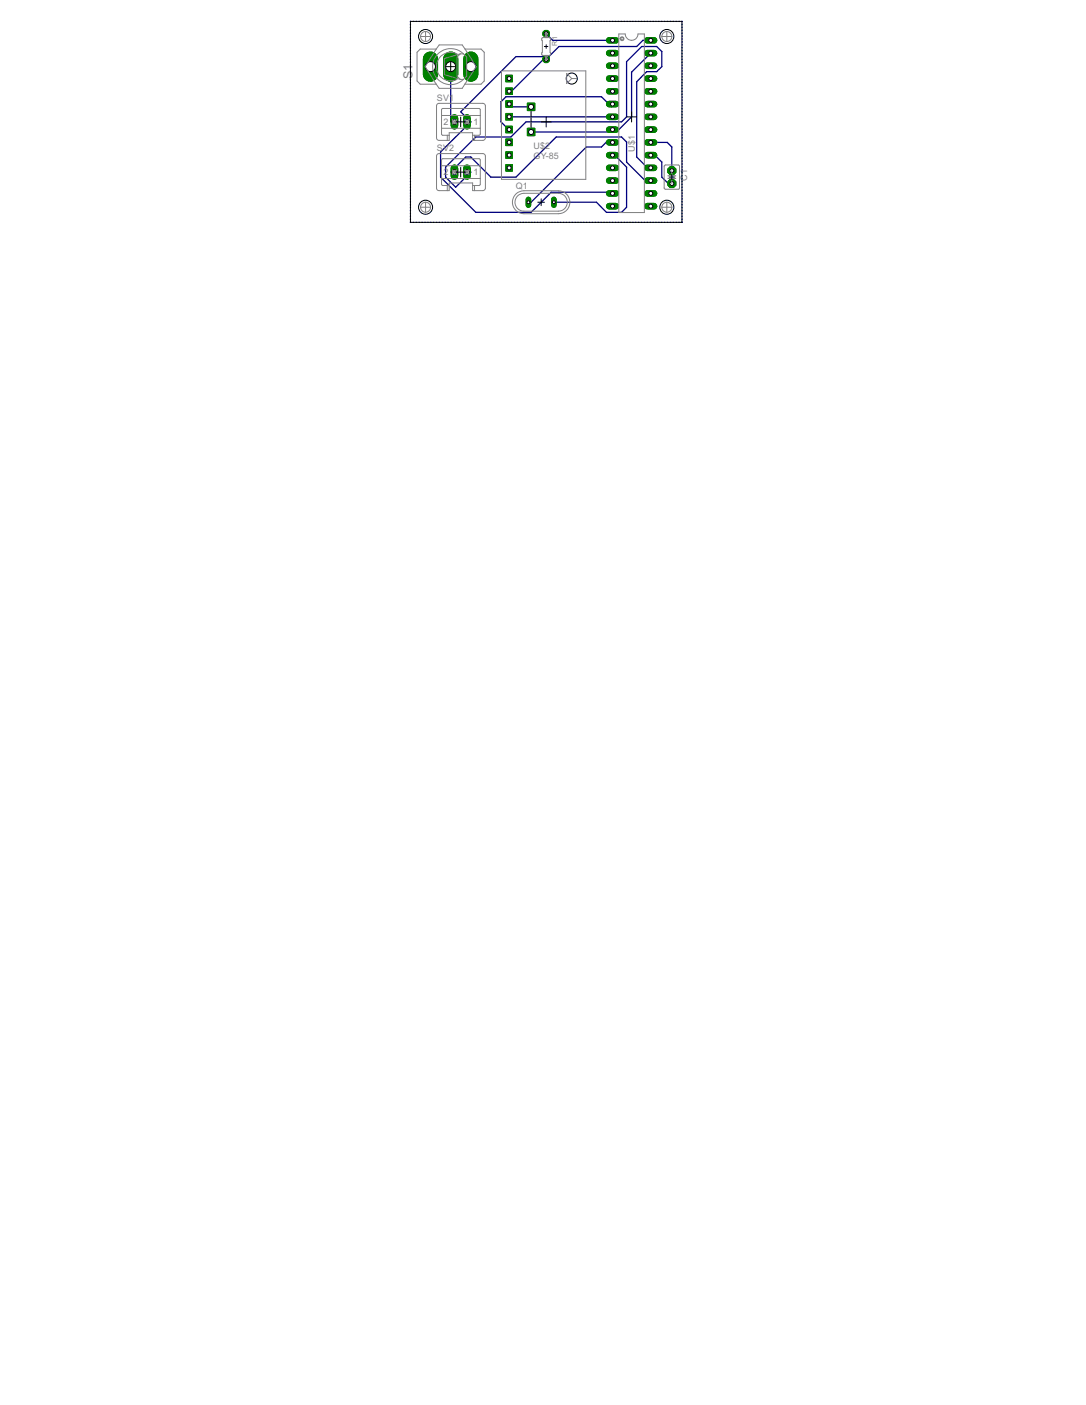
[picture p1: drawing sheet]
<svg xmlns="http://www.w3.org/2000/svg" width="216mm" height="279mm" viewBox="0 0 216 279" stroke-linecap="round" stroke-linejoin="round" font-family="sans-serif">
<defs><g id="words">
<text font-size="2.8" fill="#808080" x="82" y="15.7" transform="rotate(-90 82 15.7)">S1</text>
<g font-size="2" fill="#808080">
<text x="86.8" y="20.1">SV1</text>
<text x="88.2" y="24.9">2</text>
<text x="94.2" y="24.9">1</text>
<text x="106.1" y="29.6">U$2</text>
<text x="86.8" y="30">SV2</text>
<text x="88.2" y="34.9">2</text>
<text x="94.2" y="34.9">1</text>
<text x="106.1" y="31.6">GY-85</text>
<text x="126.2" y="30.2" transform="rotate(-90 126.2 30.2)">U$1</text>
<text x="136.6" y="35.9" transform="rotate(-90 136.6 35.9)">C1</text>
<text x="102.5" y="37.6">Q1</text>
</g>
<text font-size="1.6" fill="#808080" x="110.7" y="9.1" transform="rotate(-90 110.7 9.1)">R1</text>
</g></defs>
<g fill="none" stroke="#000080" stroke-width=".25">
<path d="M81.6 4.8v.1M81.6 5.4v.1M81.6 6v.1M81.6 6.6h.1M81.6 7.2h.1M81.6 7.7v.1M81.6 8.3v.1M81.6 8.9v.1M81.6 9.5h.1M81.6 10v.1M81.6 10.6v.1M81.6 11.2v.1"/>
<path d="M81.6 11.8h.1M81.6 12.3v.1M81.6 12.9v.1M81.6 13.5v.1M81.6 14.1v.1M81.6 14.7h.1M81.6 15.2v.1M81.6 15.8v.1M81.6 16.4v.1M81.6 17h.1M81.6 17.5v.1M81.6 18.1v.1"/>
<path d="M81.6 18.7v.1M81.6 19.3h.1M81.6 19.9h.1M81.7 4.3h-.1M82.2 4.3h.1M82.7 4.3h.1M83.3 4.3h.1M83.9 4.3h.1M84.5 4.3h.1M85 4.3h.1M85.6 4.3h.1M86.2 4.3h.1"/>
<path d="M86.8 4.3h.1M87.3 4.3h.1M87.9 4.3h.1M88.5 4.3h.1M89 4.3h.1M89.6 13.3v10.9h.7M89.6 4.3h.1M90.2 4.3h.1M90.8 4.3h.1M91.4 4.3h.1M91.9 4.3h.1M92.5 4.3h.1"/>
<path d="M93.1 4.3h.1M93.6 4.3h.1M94.2 4.3h.1M94.8 4.3h.1M95.4 4.3h.1M95.9 4.3h.1M96.5 4.3h.1M97.1 4.3h.1M97.7 4.3h.1M98.2 4.3h.1M98.8 4.3h.1M99.4 4.3h.1"/>
<path d="M100 4.3h.1M100.5 4.3h.1M101.1 4.3h.1M101.7 4.3h.1M102.3 4.3h.1M102.8 4.3h.1M103.4 4.3h.1M104 4.3h.1M104.6 4.3h.1M105.1 4.3h.1M105.7 4.3h.1M106.3 4.3h.1"/>
<path d="M106.8 4.3h.1M107.4 4.3h.1M108 4.3h.1M108.6 4.3h.1M108.6 6.7l1.3 1.3h11.9M108.6 11.3l-7 6.9-.4-.1M108.6 11.3h-6l-11 10.9 2 2M109.2 4.3h.1M109.7 4.3h.1M110.3 4.3h.1M110.9 4.3h.1M111.4 4.3h.1"/>
<path d="M112 4.3h.1M112.6 4.3h.1M113.2 4.3h.1M113.7 4.3h.1M114.3 4.3h.1M114.9 4.3h.1M115.5 4.3h.1M116 4.3h.1M116.6 4.3h.1M117.2 4.3h.1M117.8 4.3h.1M118.3 4.3h.1"/>
<path d="M118.9 4.3h.1M119.5 4.3h.1M120.1 4.3h.1M120.6 4.3h.1M121.2 4.3h.1M121.8 4.3h.1M122.3 4.3h.1M122.9 4.3h.1M123.5 4.3h.1M124.1 4.3h.1M124.7 4.3h.1M125.2 4.3h.1"/>
<path d="M125.8 4.3h.1M126.4 4.3h.1M126.9 4.3h.1M127.5 4.3h.1M128.1 4.3h.1M128.7 4.3h.1M129.2 4.3h.1M129.4 10.6l-3.8 3.8v8.8l-2.6 2.6h-1.2v.4h-16.2M129.4 8h-1.6l-1.2 1.2h-15.5l-2.5 2.6v-.5M129.8 4.3h.1M130.4 4.3h.1M131 4.3h.1"/>
<path d="M131.5 4.3h.1M132.1 4.3h.1M132.7 4.3h.1M133.2 4.3h.1M133.8 4.3h.1M134.4 4.3h.1M135 4.3h.1M135.6 4.3h.1M135.6 4.8v.1M135.6 5.4v.1M135.6 6v.1M135.6 6.6h.1"/>
<path d="M135.6 7.2h.1M135.6 7.7v.1M135.6 8.3v.1M135.6 8.9v.1M135.6 9.5h.1M135.6 10v.1M135.6 10.6v.1M135.6 11.2v.1M135.6 11.8h.1M135.6 12.3v.1M135.6 12.9v.1M135.6 13.5v.1"/>
<path d="M135.6 14.1v.1M135.6 14.7h.1M135.6 15.2v.1M135.6 15.8v.1M135.6 16.4v.1M135.6 17h.1M135.6 17.5v.1M135.6 18.1v.1M135.6 18.7v.1M135.6 19.3h.1M135.6 19.9h.1M81.6 20.4v.1"/>
<path d="M81.6 21v.1M81.6 21.6v.1M81.6 22.2h.1M81.6 22.8h.1M81.6 23.3v.1M81.6 23.9v.1M81.6 24.5v.1M81.6 25.1h.1M81.6 25.7h.1M81.6 26.2v.1M81.6 26.8v.1M81.6 27.4v.1"/>
<path d="M81.6 28h.1M81.6 28.5v.1M81.6 29.1v.1M81.6 29.7v.1M81.6 30.3h.1M81.6 30.8v.1M81.6 31.4v.1M81.6 32v.1M81.6 32.6v.1M81.6 33.2h.1M81.6 33.7v.1M81.6 34.3v.1"/>
<path d="M81.6 34.9v.1M81.6 35.5h.1M81.6 36v.1M81.6 36.6v.1M81.6 37.2v.1M81.6 37.8v.1M81.6 38.4h.1M81.6 38.9v.1M81.6 39.5v.1M90.3 34.2h-.7l3-3h1l4 4h5l8-8h13l1 1v4l4 4 .8-.3M92.8 24.2h.8M93.6 24.2l-6 6v5l7 7h11l4-4h12l.2 .3"/>
<path d="M101.2 20.7v.6h4.4M101.2 23.2h20.6M121.8 28.3l-1.2-.1-1 1h-3l-11 11h-.5M121.8 30.9l.8 .3 2 2v8l-1 1h-3l-2-2h-8.5M121.8 20.7l-.2 .6-2-2.1h-19l-1 1v4l1.6 1.6M129.4 30.9h.8l1.4 1.3v3l1.2 1.3h.8M129.4 33.4l-.8-.2-2-2v-14.9l2-2.1h2l1-.9v-3.1l-1-1h-3l-3 3.1v10.9l-1 1h-19l-3 3h-7l-6 6v2l2 2 3-3h-.8M129.4 28.3h3.3l.9 .9v4.8M135.6 20.4v.1M135.6 21v.1M135.6 21.6v.1M135.6 22.2h.1"/>
<path d="M135.6 22.8h.1M135.6 23.3v.1M135.6 23.9v.1M135.6 24.5v.1M135.6 25.1h.1M135.6 25.7h.1M135.6 26.2v.1M135.6 26.8v.1M135.6 27.4v.1M135.6 28h.1M135.6 28.5v.1M135.6 29.1v.1"/>
<path d="M135.6 29.7v.1M135.6 30.3h.1M135.6 30.8v.1M135.6 31.4v.1M135.6 32v.1M135.6 32.6v.1M135.6 33.2h.1M135.6 33.7v.1M135.6 34.3v.1M135.6 34.9v.1M135.6 35.5h.1M135.6 36v.1"/>
<path d="M135.6 36.6v.1M135.6 37.2v.1M135.6 37.8v.1M135.6 38.4h.1M135.6 38.9v.1M135.6 39.5v.1M81.6 44.2h.1M81.6 40.1v.1M81.6 40.7h.1M81.6 41.3h.1M81.6 41.8v.1M81.6 42.4v.1"/>
<path d="M81.6 43v.1M81.6 43.6h.1M82.2 44.2h.1M82.7 44.2h.1M83.3 44.2h.1M83.9 44.2h.1M84.5 44.2h.1M85 44.2h.1M85.6 44.2h.1M86.2 44.2h.1M86.8 44.2h.1M87.3 44.2h.1"/>
<path d="M87.9 44.2h.1M88.5 44.2h.1M89 44.2h.1M89.6 44.2h.1M90.2 44.2h.1M90.8 44.2h.1M91.4 44.2h.1M91.9 44.2h.1M92.5 44.2h.1M93.1 44.2h.1M93.6 44.2h.1M94.2 44.2h.1"/>
<path d="M94.8 44.2h.1M95.4 44.2h.1M95.9 44.2h.1M96.5 44.2h.1M97.1 44.2h.1M97.7 44.2h.1M98.2 44.2h.1M98.8 44.2h.1M99.4 44.2h.1M100 44.2h.1M100.5 44.2h.1M101.1 44.2h.1"/>
<path d="M101.7 44.2h.1M102.3 44.2h.1M102.8 44.2h.1M103.4 44.2h.1M104 44.2h.1M104.6 44.2h.1M105.1 44.2h.1M105.7 44.2h.1M106.3 44.2h.1M106.8 44.2h.1M107.4 44.2h.1M108 44.2h.1"/>
<path d="M108.6 44.2h.1M109.2 44.2h.1M109.7 44.2h.1M110.3 44.2h.1M110.9 44.2h.1M111.4 44.2h.1M112 44.2h.1M112.6 44.2h.1M113.2 44.2h.1M113.7 44.2h.1M114.3 44.2h.1M114.9 44.2h.1"/>
<path d="M115.5 44.2h.1M116 44.2h.1M116.6 44.2h.1M117.2 44.2h.1M117.8 44.2h.1M118.3 44.2h.1M118.9 44.2h.1M119.5 44.2h.1M120.1 44.2h.1M120.6 44.2h.1M121.2 44.2h.1M121.8 44.2h.1"/>
<path d="M122.3 44.2h.1M122.9 44.2h.1M123.5 44.2h.1M124.1 44.2h.1M124.7 44.2h.1M125.2 44.2h.1M125.8 44.2h.1M126.4 44.2h.1M126.9 44.2h.1M127.5 44.2h.1M128.1 44.2h.1M128.7 44.2h.1"/>
<path d="M129.2 44.2h.1M129.8 44.2h.1M130.4 44.2h.1M131 44.2h.1M131.5 44.2h.1M132.1 44.2h.1M132.7 44.2h.1M133.2 44.2h.1M133.8 44.2h.1M134.4 44.2h.1M135 44.2h.1M135.6 40.1v.1"/>
<path d="M135.6 40.7h.1M135.6 41.3h.1M135.6 41.8v.1M135.6 42.4v.1M135.6 43v.1M135.6 43.6h.1M135.6 44.2h.1"/>
</g>
<path d="M121.1 8h1.3" fill="none" stroke="#008000" stroke-width="1.3"/>
<circle cx="121.8" cy="8" r=".4" fill="#fff" stroke="#000" stroke-width=".2"/>
<path d="M121.1 10.6h1.3" fill="none" stroke="#008000" stroke-width="1.3"/>
<circle cx="121.8" cy="10.6" r=".4" fill="#fff" stroke="#000" stroke-width=".2"/>
<path d="M121.1 13.1h1.3" fill="none" stroke="#008000" stroke-width="1.3"/>
<circle cx="121.8" cy="13.1" r=".4" fill="#fff" stroke="#000" stroke-width=".2"/>
<path d="M121.1 15.6h1.3" fill="none" stroke="#008000" stroke-width="1.3"/>
<circle cx="121.8" cy="15.6" r=".4" fill="#fff" stroke="#000" stroke-width=".2"/>
<path d="M121.1 18.2h1.3" fill="none" stroke="#008000" stroke-width="1.3"/>
<circle cx="121.8" cy="18.2" r=".4" fill="#fff" stroke="#000" stroke-width=".2"/>
<path d="M121.1 20.7h1.3" fill="none" stroke="#008000" stroke-width="1.3"/>
<circle cx="121.8" cy="20.7" r=".4" fill="#fff" stroke="#000" stroke-width=".2"/>
<path d="M121.1 23.2h1.3" fill="none" stroke="#008000" stroke-width="1.3"/>
<circle cx="121.8" cy="23.2" r=".4" fill="#fff" stroke="#000" stroke-width=".2"/>
<path d="M121.1 25.8h1.3" fill="none" stroke="#008000" stroke-width="1.3"/>
<circle cx="121.8" cy="25.8" r=".4" fill="#fff" stroke="#000" stroke-width=".2"/>
<path d="M121.1 28.3h1.3" fill="none" stroke="#008000" stroke-width="1.3"/>
<circle cx="121.8" cy="28.3" r=".4" fill="#fff" stroke="#000" stroke-width=".2"/>
<path d="M121.1 30.9h1.3" fill="none" stroke="#008000" stroke-width="1.3"/>
<circle cx="121.8" cy="30.9" r=".4" fill="#fff" stroke="#000" stroke-width=".2"/>
<path d="M121.1 33.4h1.3" fill="none" stroke="#008000" stroke-width="1.3"/>
<circle cx="121.8" cy="33.4" r=".4" fill="#fff" stroke="#000" stroke-width=".2"/>
<path d="M121.1 35.9h1.3" fill="none" stroke="#008000" stroke-width="1.3"/>
<circle cx="121.8" cy="35.9" r=".4" fill="#fff" stroke="#000" stroke-width=".2"/>
<path d="M121.1 38.5h1.3" fill="none" stroke="#008000" stroke-width="1.3"/>
<circle cx="121.8" cy="38.5" r=".4" fill="#fff" stroke="#000" stroke-width=".2"/>
<path d="M121.1 41h1.3" fill="none" stroke="#008000" stroke-width="1.3"/>
<circle cx="121.8" cy="41" r=".4" fill="#fff" stroke="#000" stroke-width=".2"/>
<path d="M128.7 41h1.3" fill="none" stroke="#008000" stroke-width="1.3"/>
<circle cx="129.4" cy="41" r=".4" fill="#fff" stroke="#000" stroke-width=".2"/>
<path d="M128.7 38.5h1.3" fill="none" stroke="#008000" stroke-width="1.3"/>
<circle cx="129.4" cy="38.5" r=".4" fill="#fff" stroke="#000" stroke-width=".2"/>
<path d="M128.7 35.9h1.3" fill="none" stroke="#008000" stroke-width="1.3"/>
<circle cx="129.4" cy="35.9" r=".4" fill="#fff" stroke="#000" stroke-width=".2"/>
<path d="M128.7 33.4h1.3" fill="none" stroke="#008000" stroke-width="1.3"/>
<circle cx="129.4" cy="33.4" r=".4" fill="#fff" stroke="#000" stroke-width=".2"/>
<path d="M128.7 30.9h1.3" fill="none" stroke="#008000" stroke-width="1.3"/>
<circle cx="129.4" cy="30.9" r=".4" fill="#fff" stroke="#000" stroke-width=".2"/>
<path d="M128.7 28.3h1.3" fill="none" stroke="#008000" stroke-width="1.3"/>
<circle cx="129.4" cy="28.3" r=".4" fill="#fff" stroke="#000" stroke-width=".2"/>
<path d="M128.7 25.8h1.3" fill="none" stroke="#008000" stroke-width="1.3"/>
<circle cx="129.4" cy="25.8" r=".4" fill="#fff" stroke="#000" stroke-width=".2"/>
<path d="M128.7 23.2h1.3" fill="none" stroke="#008000" stroke-width="1.3"/>
<circle cx="129.4" cy="23.2" r=".4" fill="#fff" stroke="#000" stroke-width=".2"/>
<path d="M128.7 20.7h1.3" fill="none" stroke="#008000" stroke-width="1.3"/>
<circle cx="129.4" cy="20.7" r=".4" fill="#fff" stroke="#000" stroke-width=".2"/>
<path d="M128.7 18.2h1.3" fill="none" stroke="#008000" stroke-width="1.3"/>
<circle cx="129.4" cy="18.2" r=".4" fill="#fff" stroke="#000" stroke-width=".2"/>
<path d="M128.7 15.6h1.3" fill="none" stroke="#008000" stroke-width="1.3"/>
<circle cx="129.4" cy="15.6" r=".4" fill="#fff" stroke="#000" stroke-width=".2"/>
<path d="M128.7 13.1h1.3" fill="none" stroke="#008000" stroke-width="1.3"/>
<circle cx="129.4" cy="13.1" r=".4" fill="#fff" stroke="#000" stroke-width=".2"/>
<path d="M128.7 10.6h1.3" fill="none" stroke="#008000" stroke-width="1.3"/>
<circle cx="129.4" cy="10.6" r=".4" fill="#fff" stroke="#000" stroke-width=".2"/>
<path d="M128.7 8h1.3" fill="none" stroke="#008000" stroke-width="1.3"/>
<circle cx="129.4" cy="8" r=".4" fill="#fff" stroke="#000" stroke-width=".2"/>
<path d="M100.6 15h1.3v1.3h-1.3z" fill="#008000" stroke="#008000" stroke-width=".2"/>
<circle cx="101.2" cy="15.6" r=".4" fill="#fff" stroke="#000" stroke-width=".2"/>
<path d="M100.6 17.5h1.3v1.3h-1.3z" fill="#008000" stroke="#008000" stroke-width=".2"/>
<circle cx="101.2" cy="18.1" r=".4" fill="#fff" stroke="#000" stroke-width=".2"/>
<path d="M100.6 20h1.3v1.3h-1.3z" fill="#008000" stroke="#008000" stroke-width=".2"/>
<circle cx="101.2" cy="20.7" r=".4" fill="#fff" stroke="#000" stroke-width=".2"/>
<path d="M100.6 22.6h1.3v1.3h-1.3z" fill="#008000" stroke="#008000" stroke-width=".2"/>
<circle cx="101.2" cy="23.2" r=".4" fill="#fff" stroke="#000" stroke-width=".2"/>
<path d="M100.6 25.1h1.3v1.3h-1.3z" fill="#008000" stroke="#008000" stroke-width=".2"/>
<circle cx="101.2" cy="25.8" r=".4" fill="#fff" stroke="#000" stroke-width=".2"/>
<path d="M100.6 27.6h1.3v1.4h-1.3z" fill="#008000" stroke="#008000" stroke-width=".2"/>
<circle cx="101.2" cy="28.3" r=".4" fill="#fff" stroke="#000" stroke-width=".2"/>
<path d="M100.6 30.2h1.3v1.3h-1.3z" fill="#008000" stroke="#008000" stroke-width=".2"/>
<circle cx="101.2" cy="30.8" r=".4" fill="#fff" stroke="#000" stroke-width=".2"/>
<path d="M100.6 32.7h1.3v1.3h-1.3z" fill="#008000" stroke="#008000" stroke-width=".2"/>
<circle cx="101.2" cy="33.4" r=".4" fill="#fff" stroke="#000" stroke-width=".2"/>
<circle cx="108.6" cy="6.7" r=".71" fill="#008000" stroke="#008000" stroke-width=".2"/>
<circle cx="108.6" cy="6.7" r=".4" fill="#fff" stroke="#000" stroke-width=".2"/>
<circle cx="108.6" cy="11.8" r=".71" fill="#008000" stroke="#008000" stroke-width=".2"/>
<circle cx="108.6" cy="11.8" r=".4" fill="#fff" stroke="#000" stroke-width=".2"/>
<path d="M90.3 23.5v1.5" fill="none" stroke="#008000" stroke-width="1.5"/>
<circle cx="90.3" cy="24.2" r=".51" fill="#fff" stroke="#000" stroke-width=".2"/>
<path d="M92.8 23.5v1.5" fill="none" stroke="#008000" stroke-width="1.5"/>
<circle cx="92.8" cy="24.2" r=".51" fill="#fff" stroke="#000" stroke-width=".2"/>
<circle cx="133.6" cy="34" r=".87" fill="#008000" stroke="#008000" stroke-width=".2"/>
<circle cx="133.6" cy="34" r=".4" fill="#fff" stroke="#000" stroke-width=".2"/>
<circle cx="133.6" cy="36.5" r=".87" fill="#008000" stroke="#008000" stroke-width=".2"/>
<circle cx="133.6" cy="36.5" r=".4" fill="#fff" stroke="#000" stroke-width=".2"/>
<path d="M105.1 39.7v1.1" fill="none" stroke="#008000" stroke-width="1.1"/>
<circle cx="105.1" cy="40.2" r=".3" fill="#fff" stroke="#000" stroke-width=".2"/>
<path d="M110.1 39.7v1.1" fill="none" stroke="#008000" stroke-width="1.1"/>
<circle cx="110.1" cy="40.2" r=".3" fill="#fff" stroke="#000" stroke-width=".2"/>
<path d="M90.3 33.5v1.5" fill="none" stroke="#008000" stroke-width="1.5"/>
<circle cx="90.3" cy="34.2" r=".51" fill="#fff" stroke="#000" stroke-width=".2"/>
<path d="M92.8 33.5v1.5" fill="none" stroke="#008000" stroke-width="1.5"/>
<circle cx="92.8" cy="34.2" r=".51" fill="#fff" stroke="#000" stroke-width=".2"/>
<path d="M93.6 11.7v3.1" fill="none" stroke="#008000" stroke-width="3"/>
<circle cx="93.6" cy="13.3" r=".99" fill="#fff" stroke="#000" stroke-width=".2"/>
<path d="M89.6 11.7v3.1" fill="none" stroke="#008000" stroke-width="3"/>
<circle cx="89.6" cy="13.3" r=".99" fill="#fff" stroke="#000" stroke-width=".2"/>
<path d="M85.6 11.7v3.1" fill="none" stroke="#008000" stroke-width="3"/>
<circle cx="85.6" cy="13.3" r=".99" fill="#fff" stroke="#000" stroke-width=".2"/>
<path d="M104.8 20.5h1.5v1.5h-1.5z" fill="#008000" stroke="#008000" stroke-width=".2"/>
<circle cx="105.6" cy="21.3" r=".51" fill="#fff" stroke="#000" stroke-width=".2"/>
<path d="M104.8 25.5h1.5v1.5h-1.5z" fill="#008000" stroke="#008000" stroke-width=".2"/>
<circle cx="105.6" cy="26.2" r=".51" fill="#fff" stroke="#000" stroke-width=".2"/>
<path d="M105.6 21.3v4.9" fill="none" stroke="#800000" stroke-width=".25"/>
<path d="M121.1 8h1.3" fill="none" stroke="#008000" stroke-width="1.3"/>
<circle cx="121.8" cy="8" r=".4" fill="#fff" stroke="#000" stroke-width=".2"/>
<path d="M121.1 10.6h1.3" fill="none" stroke="#008000" stroke-width="1.3"/>
<circle cx="121.8" cy="10.6" r=".4" fill="#fff" stroke="#000" stroke-width=".2"/>
<path d="M121.1 13.1h1.3" fill="none" stroke="#008000" stroke-width="1.3"/>
<circle cx="121.8" cy="13.1" r=".4" fill="#fff" stroke="#000" stroke-width=".2"/>
<path d="M121.1 15.6h1.3" fill="none" stroke="#008000" stroke-width="1.3"/>
<circle cx="121.8" cy="15.6" r=".4" fill="#fff" stroke="#000" stroke-width=".2"/>
<path d="M121.1 18.2h1.3" fill="none" stroke="#008000" stroke-width="1.3"/>
<circle cx="121.8" cy="18.2" r=".4" fill="#fff" stroke="#000" stroke-width=".2"/>
<path d="M121.1 20.7h1.3" fill="none" stroke="#008000" stroke-width="1.3"/>
<circle cx="121.8" cy="20.7" r=".4" fill="#fff" stroke="#000" stroke-width=".2"/>
<path d="M121.1 23.2h1.3" fill="none" stroke="#008000" stroke-width="1.3"/>
<circle cx="121.8" cy="23.2" r=".4" fill="#fff" stroke="#000" stroke-width=".2"/>
<path d="M121.1 25.8h1.3" fill="none" stroke="#008000" stroke-width="1.3"/>
<circle cx="121.8" cy="25.8" r=".4" fill="#fff" stroke="#000" stroke-width=".2"/>
<path d="M121.1 28.3h1.3" fill="none" stroke="#008000" stroke-width="1.3"/>
<circle cx="121.8" cy="28.3" r=".4" fill="#fff" stroke="#000" stroke-width=".2"/>
<path d="M121.1 30.9h1.3" fill="none" stroke="#008000" stroke-width="1.3"/>
<circle cx="121.8" cy="30.9" r=".4" fill="#fff" stroke="#000" stroke-width=".2"/>
<path d="M121.1 33.4h1.3" fill="none" stroke="#008000" stroke-width="1.3"/>
<circle cx="121.8" cy="33.4" r=".4" fill="#fff" stroke="#000" stroke-width=".2"/>
<path d="M121.1 35.9h1.3" fill="none" stroke="#008000" stroke-width="1.3"/>
<circle cx="121.8" cy="35.9" r=".4" fill="#fff" stroke="#000" stroke-width=".2"/>
<path d="M121.1 38.5h1.3" fill="none" stroke="#008000" stroke-width="1.3"/>
<circle cx="121.8" cy="38.5" r=".4" fill="#fff" stroke="#000" stroke-width=".2"/>
<path d="M121.1 41h1.3" fill="none" stroke="#008000" stroke-width="1.3"/>
<circle cx="121.8" cy="41" r=".4" fill="#fff" stroke="#000" stroke-width=".2"/>
<path d="M128.7 41h1.3" fill="none" stroke="#008000" stroke-width="1.3"/>
<circle cx="129.4" cy="41" r=".4" fill="#fff" stroke="#000" stroke-width=".2"/>
<path d="M128.7 38.5h1.3" fill="none" stroke="#008000" stroke-width="1.3"/>
<circle cx="129.4" cy="38.5" r=".4" fill="#fff" stroke="#000" stroke-width=".2"/>
<path d="M128.7 35.9h1.3" fill="none" stroke="#008000" stroke-width="1.3"/>
<circle cx="129.4" cy="35.9" r=".4" fill="#fff" stroke="#000" stroke-width=".2"/>
<path d="M128.7 33.4h1.3" fill="none" stroke="#008000" stroke-width="1.3"/>
<circle cx="129.4" cy="33.4" r=".4" fill="#fff" stroke="#000" stroke-width=".2"/>
<path d="M128.7 30.9h1.3" fill="none" stroke="#008000" stroke-width="1.3"/>
<circle cx="129.4" cy="30.9" r=".4" fill="#fff" stroke="#000" stroke-width=".2"/>
<path d="M128.7 28.3h1.3" fill="none" stroke="#008000" stroke-width="1.3"/>
<circle cx="129.4" cy="28.3" r=".4" fill="#fff" stroke="#000" stroke-width=".2"/>
<path d="M128.7 25.8h1.3" fill="none" stroke="#008000" stroke-width="1.3"/>
<circle cx="129.4" cy="25.8" r=".4" fill="#fff" stroke="#000" stroke-width=".2"/>
<path d="M128.7 23.2h1.3" fill="none" stroke="#008000" stroke-width="1.3"/>
<circle cx="129.4" cy="23.2" r=".4" fill="#fff" stroke="#000" stroke-width=".2"/>
<path d="M128.7 20.7h1.3" fill="none" stroke="#008000" stroke-width="1.3"/>
<circle cx="129.4" cy="20.7" r=".4" fill="#fff" stroke="#000" stroke-width=".2"/>
<path d="M128.7 18.2h1.3" fill="none" stroke="#008000" stroke-width="1.3"/>
<circle cx="129.4" cy="18.2" r=".4" fill="#fff" stroke="#000" stroke-width=".2"/>
<path d="M128.7 15.6h1.3" fill="none" stroke="#008000" stroke-width="1.3"/>
<circle cx="129.4" cy="15.6" r=".4" fill="#fff" stroke="#000" stroke-width=".2"/>
<path d="M128.7 13.1h1.3" fill="none" stroke="#008000" stroke-width="1.3"/>
<circle cx="129.4" cy="13.1" r=".4" fill="#fff" stroke="#000" stroke-width=".2"/>
<path d="M128.7 10.6h1.3" fill="none" stroke="#008000" stroke-width="1.3"/>
<circle cx="129.4" cy="10.6" r=".4" fill="#fff" stroke="#000" stroke-width=".2"/>
<path d="M128.7 8h1.3" fill="none" stroke="#008000" stroke-width="1.3"/>
<circle cx="129.4" cy="8" r=".4" fill="#fff" stroke="#000" stroke-width=".2"/>
<path d="M100.6 15h1.3v1.3h-1.3z" fill="#008000" stroke="#008000" stroke-width=".2"/>
<circle cx="101.2" cy="15.6" r=".4" fill="#fff" stroke="#000" stroke-width=".2"/>
<path d="M100.6 17.5h1.3v1.3h-1.3z" fill="#008000" stroke="#008000" stroke-width=".2"/>
<circle cx="101.2" cy="18.1" r=".4" fill="#fff" stroke="#000" stroke-width=".2"/>
<path d="M100.6 20h1.3v1.3h-1.3z" fill="#008000" stroke="#008000" stroke-width=".2"/>
<circle cx="101.2" cy="20.7" r=".4" fill="#fff" stroke="#000" stroke-width=".2"/>
<path d="M100.6 22.6h1.3v1.3h-1.3z" fill="#008000" stroke="#008000" stroke-width=".2"/>
<circle cx="101.2" cy="23.2" r=".4" fill="#fff" stroke="#000" stroke-width=".2"/>
<path d="M100.6 25.1h1.3v1.3h-1.3z" fill="#008000" stroke="#008000" stroke-width=".2"/>
<circle cx="101.2" cy="25.8" r=".4" fill="#fff" stroke="#000" stroke-width=".2"/>
<path d="M100.6 27.6h1.3v1.4h-1.3z" fill="#008000" stroke="#008000" stroke-width=".2"/>
<circle cx="101.2" cy="28.3" r=".4" fill="#fff" stroke="#000" stroke-width=".2"/>
<path d="M100.6 30.2h1.3v1.3h-1.3z" fill="#008000" stroke="#008000" stroke-width=".2"/>
<circle cx="101.2" cy="30.8" r=".4" fill="#fff" stroke="#000" stroke-width=".2"/>
<path d="M100.6 32.7h1.3v1.3h-1.3z" fill="#008000" stroke="#008000" stroke-width=".2"/>
<circle cx="101.2" cy="33.4" r=".4" fill="#fff" stroke="#000" stroke-width=".2"/>
<circle cx="108.6" cy="6.7" r=".71" fill="#008000" stroke="#008000" stroke-width=".2"/>
<circle cx="108.6" cy="6.7" r=".4" fill="#fff" stroke="#000" stroke-width=".2"/>
<circle cx="108.6" cy="11.8" r=".71" fill="#008000" stroke="#008000" stroke-width=".2"/>
<circle cx="108.6" cy="11.8" r=".4" fill="#fff" stroke="#000" stroke-width=".2"/>
<path d="M90.3 23.5v1.5" fill="none" stroke="#008000" stroke-width="1.5"/>
<circle cx="90.3" cy="24.2" r=".51" fill="#fff" stroke="#000" stroke-width=".2"/>
<path d="M92.8 23.5v1.5" fill="none" stroke="#008000" stroke-width="1.5"/>
<circle cx="92.8" cy="24.2" r=".51" fill="#fff" stroke="#000" stroke-width=".2"/>
<circle cx="133.6" cy="34" r=".87" fill="#008000" stroke="#008000" stroke-width=".2"/>
<circle cx="133.6" cy="34" r=".4" fill="#fff" stroke="#000" stroke-width=".2"/>
<circle cx="133.6" cy="36.5" r=".87" fill="#008000" stroke="#008000" stroke-width=".2"/>
<circle cx="133.6" cy="36.5" r=".4" fill="#fff" stroke="#000" stroke-width=".2"/>
<path d="M105.1 39.7v1.1" fill="none" stroke="#008000" stroke-width="1.1"/>
<circle cx="105.1" cy="40.2" r=".3" fill="#fff" stroke="#000" stroke-width=".2"/>
<path d="M110.1 39.7v1.1" fill="none" stroke="#008000" stroke-width="1.1"/>
<circle cx="110.1" cy="40.2" r=".3" fill="#fff" stroke="#000" stroke-width=".2"/>
<path d="M90.3 33.5v1.5" fill="none" stroke="#008000" stroke-width="1.5"/>
<circle cx="90.3" cy="34.2" r=".51" fill="#fff" stroke="#000" stroke-width=".2"/>
<path d="M92.8 33.5v1.5" fill="none" stroke="#008000" stroke-width="1.5"/>
<circle cx="92.8" cy="34.2" r=".51" fill="#fff" stroke="#000" stroke-width=".2"/>
<path d="M93.6 11.7v3.1" fill="none" stroke="#008000" stroke-width="3"/>
<circle cx="93.6" cy="13.3" r=".99" fill="#fff" stroke="#000" stroke-width=".2"/>
<path d="M89.6 11.7v3.1" fill="none" stroke="#008000" stroke-width="3"/>
<circle cx="89.6" cy="13.3" r=".99" fill="#fff" stroke="#000" stroke-width=".2"/>
<path d="M85.6 11.7v3.1" fill="none" stroke="#008000" stroke-width="3"/>
<circle cx="85.6" cy="13.3" r=".99" fill="#fff" stroke="#000" stroke-width=".2"/>
<path d="M104.8 20.5h1.5v1.5h-1.5z" fill="#008000" stroke="#008000" stroke-width=".2"/>
<circle cx="105.6" cy="21.3" r=".51" fill="#fff" stroke="#000" stroke-width=".2"/>
<path d="M104.8 25.5h1.5v1.5h-1.5z" fill="#008000" stroke="#008000" stroke-width=".2"/>
<circle cx="105.6" cy="26.2" r=".51" fill="#fff" stroke="#000" stroke-width=".2"/>
<g fill="none" stroke="#808080" stroke-width=".2">
<path d="M83.6 7.3h2M84.6 6.2v2.1M86.7 9.8h-3.2l-.6 .6v5.7l.6 .6h3.2M86.7 9.8l.6-.9h4.6l.6 .9M86.7 16.7l.6 .9h4.6l.5-.9M86.7 9.8l-2.2 3.5 2.2 3.4M90.9 10.7a2.84 2.84 0 0 0-4.1 2.6 2.84 2.84 0 0 0 4.1 2.5M91.5 10.7l-.6 .6v3.9l.6 .6M91.5 10.7h.6M91.5 15.8h.6M91.5 10.7l-3.2 .9v3.2l3.2 1M92.1 10.7a3.6 3.6 0 0 0-5 0 3.6 3.6 0 0 0 0 5.1 3.6 3.6 0 0 0 5 0"/>
<path d="M92.1 10.7l.7 .6v3.9l-.7 .6M92.5 9.8h3.1l.7 .6v5.7l-.7 .6h-3.2M92.5 9.8l2.2 3.5-2.3 3.4M99.7 14.1v21.6h16.8v-21.6h-16.6M107.8 7.6l1.4-.1 .3 .1-.2 2.8 .2 .4-.2 .2h-1.4l-.2-.1 .1-.5zM112.6 14.6l1.1 1-1.1 1zM113.7 15.6h1M123 6.8h1.3a1.27 1.27 0 0 0 1.3 1.2 1.27 1.27 0 0 0 1.2-1.2h1.3v35.5h-5.1zM131.6 7.3h2M132.6 6.2v2.1M86.9 30.8l.4-.3h8.7l.3 .1 .2 .5v6.3l-.1 .3-.4 .2h-2v-1.5h-4.7v1.5l-2.3-.1-.2-.4zM87 20.7l.3-.1h8.7l.3 .1 .2 .4v6.3l-.1 .3-.4 .2h-2v-1.5h-4.7v1.5l-2.3-.1-.2-.4v-6.3z"/>
<path d="M87.8 25.5h7.7M87.8 23h7.7M87.8 35.5h7.7M87.8 33h7.7M88.9 26.9v1M88.9 36.9v1M89.3 26.9h-1.3l-.2-.1v-5l.2-.2 7.4 .1 .1 5.1-.3 .1h-1.2M89.3 36.9h-1.3l-.2-.2v-4.9l.2-.2h7.4l.1 5.1-.3 .2h-1.2M90 23.9h.7M90 24.6h.7M90 23.9v.7M90 33.8v.8"/>
<path d="M90 23.9l.7 .7M90 33.8h.7M90 34.6h.7M90 33.8l.7 .8M90.7 23.9v.7M90.7 33.8v.8M90.7 23.9l-.7 .7M90.7 33.8l-.7 .8M92.5 23.9v.7M92.5 33.8v.8M92.5 23.9h.7M92.5 23.9l.7 .7"/>
<path d="M92.5 24.6h.7M92.5 33.8h.7M92.5 33.8l.7 .8M92.5 34.6h.7M93.2 23.9v.7M93.2 33.8v.8M93.2 23.9l-.7 .7M93.2 33.8l-.7 .8M94.3 26.9v1M94.3 36.9v1M102.6 38.5l.7-.4 .9-.2h6.8a2.29 2.29 0 0 1 2.3 2.3 2.29 2.29 0 0 1-2.3 2.3h-6.8a2.29 2.29 0 0 1-2.2-1.5 2.29 2.29 0 0 1 .6-2.5zM102.8 39l.6-.4 .8-.2h6.8a1.78 1.78 0 0 1 1.8 1.8 1.78 1.78 0 0 1-1.8 1.8h-6.8a1.78 1.78 0 0 1-1.7-1.1 1.78 1.78 0 0 1 .3-1.9z"/>
<path d="M132.1 32.9h2.9v4.7h-2.7l-.2-.1zM133.6 34v1M133.6 35.5v1M83.6 41.2h2M84.6 40.2v2M131.6 41.2h2M132.6 40.2v2"/>
<circle cx="84.6" cy="7.3" r=".99"/>
<circle cx="132.6" cy="7.3" r=".99"/>
<circle cx="84.6" cy="41.2" r=".99"/>
<circle cx="132.6" cy="41.2" r=".99"/>
</g>
<path d="M123.4 7.4a.39 .39 0 0 1 .6 .2 .39 .39 0 0 1-.3 .5 .39 .39 0 0 1-.4-.4h.1a.26 .26 0 0 1 .3-.3 .26 .26 0 0 1 .2 .4 .26 .26 0 0 1-.5 0l-.1-.1z" fill-rule="evenodd" fill="#808080" stroke="#808080" stroke-width=".2"/>
<path d="M132.8 35.5h1.5M132.8 35h1.5" fill="none" stroke="#808080" stroke-width=".25"/>
<path d="M108.6 6.7v.5M108.6 11.3v.5" fill="none" stroke="#808080" stroke-width=".51"/>
<g fill="#808080" stroke="#808080" stroke-width=".2">
<path d="M108.3 7.2h.5v.3h-.5z"/>
<path d="M108.3 11h.5v.3h-.5z"/>
</g>
<g fill="none" stroke="#000" stroke-width=".2">
<path d="M81.6 4.3h54v39.9h-54zM88.7 13.3h1.8M89.6 12.4v1.7M108.2 9.2h.7M108.6 8.9v.7M90.6 24.2h2M90.6 34.2h2M91.6 23.3v1.9M91.6 33.3v1.9M107.6 24.2h2M107.6 39.5v1.4M108.6 23.2v2.1"/>
<path d="M124.5 23.2h2.1M125.6 22.2v2.1M133.1 35.2h1M133.6 34.7v1M106.9 40.2h1.3"/>
<circle cx="84.6" cy="7.3" r="1.4"/>
<circle cx="113.7" cy="15.6" r="1.1"/>
<circle cx="132.6" cy="7.3" r="1.4"/>
<circle cx="84.6" cy="41.2" r="1.4"/>
<circle cx="132.6" cy="41.2" r="1.4"/>
</g>
<use href="#words"/>
</svg>
